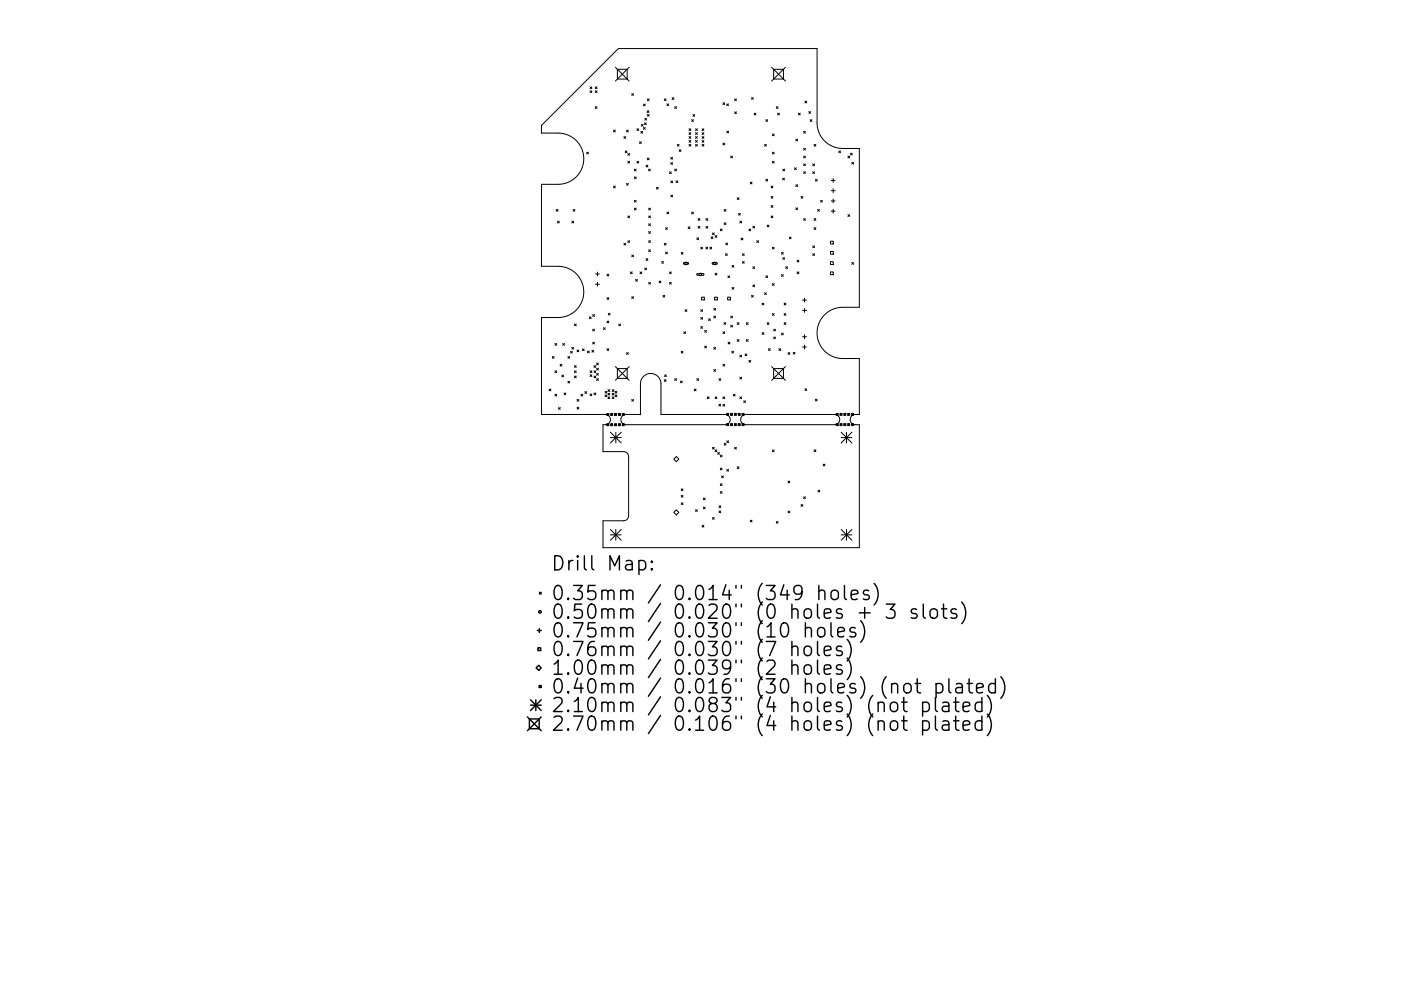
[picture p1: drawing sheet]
<svg xmlns="http://www.w3.org/2000/svg" width="297mm" height="210mm" viewBox="0 0 297 210" stroke-linecap="round" stroke-linejoin="round" font-family="sans-serif">
<defs><g id="words">
<g font-size="4.2">
<text x="116.7" y="121.1">Drill Map:</text>
<text x="116.7" y="127.4">0.35mm / 0.014&quot; (349 holes)</text>
<text x="116.7" y="131.3">0.50mm / 0.020&quot; (0 holes + 3 slots)</text>
<text x="116.7" y="135.3">0.75mm / 0.030&quot; (10 holes)</text>
<text x="116.7" y="139.2">0.76mm / 0.030&quot; (7 holes)</text>
<text x="116.7" y="143.2">1.00mm / 0.039&quot; (2 holes)</text>
<text x="116.7" y="147.2">0.40mm / 0.016&quot; (30 holes) (not plated)</text>
<text x="116.7" y="151.1">2.10mm / 0.083&quot; (4 holes) (not plated)</text>
<text x="116.7" y="155.1">2.70mm / 0.106&quot; (4 holes) (not plated)</text>
</g>
</g></defs>
<g fill="none" stroke="#000" stroke-width=".21">
<path d="M125.1 18.4l.4 .4M125.1 19.3l.4 .3M125.5 18.4l-.4 .4M125.5 19.3l-.4 .3M126.2 18.4l.4 .4M126.2 19.3l.4 .3M126.6 18.4l-.4 .4M126.6 19.3l-.4 .3M130.5 14.3l2.9 2.9M130.9 14.7h2.1v2.1h-2.1zM131.1 10.3h42.1v15.8a5.4 5.4 0 0 0 5.5 5.4h3.5v33.7h-3.5a5.4 5.4 0 0 0-5.5 5.4 5.4 5.4 0 0 0 5.5 5.5h3.5v11.8h-.9a1.09 1.09 0 0 0-1 1.1 1.09 1.09 0 0 0 1 1.1h.9v26.1h-54.4v-5.7h4.4a1.09 1.09 0 0 0 1.1-1.1v-12.5a1.09 1.09 0 0 0-1.1-1.1h-4.4v-5.7h.5a1.09 1.09 0 0 0 1.1-1.1 1.09 1.09 0 0 0-1.1-1.1h-13.5v-20.5h3.5a5.4 5.4 0 0 0 5.5-5.5 5.4 5.4 0 0 0-5.5-5.4h-3.5v-17.4h3.5a5.4 5.4 0 0 0 5.5-5.4 5.4 5.4 0 0 0-5.5-5.5h-3.5v-1.6zM133.4 14.3l-2.9 2.9"/>
<path d="M133.9 19.9l.4 .3M134.3 19.9l-.4 .3M163.6 14.3l2.9 2.9M164 14.7h2.1v2.1h-2.1zM166.5 14.3l-2.9 2.9M124.4 32.3l.4 .4M124.8 32.3l-.4 .4M126.2 22.6l.4 .4M126.6 22.6l-.4 .4M130.1 27.6l.4 .4M130.1 39.5l.4 .4M130.5 27.6l-.4 .4"/>
<path d="M130.5 39.5l-.4 .4M132.3 29l.4 .4M132.6 32l.3 .4M132.7 29l-.4 .4M132.8 27.6l.4 .4M132.8 38.9l.4 .4M132.9 32l-.3 .4M133.1 32.6l.4 .3M133.1 34.2l.4 .4M133.2 27.6l-.4 .4M133.2 38.9l-.4 .4M133.5 32.6l-.4 .3"/>
<path d="M133.5 34.2l-.4 .4M134.5 35.9l.4 .4M134.5 37.5l.4 .4M134.9 35.9l-.4 .4M134.9 37.5l-.4 .4M135 27.3l.4 .4M135 34.2l.4 .4M135.4 27.3l-.4 .4M135.4 34.2l-.4 .4M135.6 30.1l.4 .4M135.9 27.9l.4 .4M136 26.4l.4 .4"/>
<path d="M136 30.1l-.4 .4M136.3 27.9l-.4 .4M136.4 26.4l-.4 .4M136.4 22.1l.4 .4M136.4 27l.4 .4M136.6 26.1l.4 .4M136.7 25.1l.4 .4M136.8 22.1l-.4 .4M136.8 27l-.4 .4M137 35.1l.4 .3M137 26.1l-.4 .4M137.1 25.1l-.4 .4"/>
<path d="M137.2 23.5l.4 .4M137.2 33.5l.4 .4M137.3 21l.3 .4M137.3 24.3l.3 .4M137.4 35.1l-.4 .3M137.5 35.9l.4 .4M137.6 23.5l-.4 .4M137.6 33.5l-.4 .4M137.6 21l-.3 .4M137.6 24.3l-.3 .4M137.9 35.9l-.4 .4M139.2 39.7l.4 .4"/>
<path d="M139.6 39.7l-.4 .4M140.8 21l.4 .4M141.2 21l-.4 .4M141.4 22l.4 .4M141.8 22l-.4 .4M141.9 36.5l.4 .3M142.2 34.5l.4 .4M142.2 33.4l.4 .4M142.2 38.4l.4 .4M142.3 36.5l-.4 .3M142.5 20.7l.4 .4M142.6 33.4l-.4 .4"/>
<path d="M142.6 34.5l-.4 .4M142.6 38.4l-.4 .4M142.9 20.7l-.4 .4M143.1 22.6l.3 .4M143.1 35.9l.3 .4M143.3 38.4l.4 .3M143.4 22.6l-.3 .4M143.4 35.9l-.3 .4M143.6 30.6l.4 .4M143.7 38.4l-.4 .3M144 30.6l-.4 .4M144 31.8l.4 .3"/>
<path d="M144.4 31.8l-.4 .3M146.1 29.8l.4 .4M146.1 27.3l.4 .4M146.1 28.2l.4 .3M146.1 29l.4 .4M146.1 30.6l.4 .4M146.5 30.6l-.4 .4M146.5 28.2l-.4 .3M146.5 27.3l-.4 .4M146.5 29l-.4 .4M146.5 29.8l-.4 .4M146.6 25.4l.4 .4"/>
<path d="M146.9 24.3l.4 .4M147 25.4l-.4 .4M147.3 24.3l-.4 .4M147.5 27.3l.4 .4M147.5 28.2l.4 .3M147.5 29l.4 .4M147.5 29.8l.4 .4M147.5 30.6l.4 .4M147.9 28.2l-.4 .3M147.9 27.3l-.4 .4M147.9 29l-.4 .4M147.9 29.8l-.4 .4"/>
<path d="M147.9 30.6l-.4 .4M148.9 29l.3 .4M148.9 27.3l.3 .4M148.9 28.2l.3 .3M148.9 29.8l.3 .4M148.9 30.6l.3 .4M149.2 28.2l-.3 .3M149.2 29.8l-.3 .4M149.2 27.3l-.3 .4M149.2 29l-.3 .4M149.2 30.6l-.3 .4M153.3 21.8l.3 .4"/>
<path d="M153.3 30.4l.3 .3M153.6 30.4l-.3 .3M153.6 21.8l-.3 .4M154.1 22l.4 .4M154.1 27.8l.4 .4M154.5 22l-.4 .4M154.5 27.8l-.4 .4M154.9 33.1l.4 .4M155.3 33.1l-.4 .4M155.8 23.7l.3 .4M155.8 21l.3 .4M156.1 21l-.3 .4"/>
<path d="M156.1 23.7l-.3 .4M159.1 38.6l.3 .4M159.3 20.7l.4 .4M159.4 38.6l-.3 .4M159.7 20.7l-.4 .4M159.9 24l.4 .4M160.3 24l-.4 .4M162.1 30.6l.4 .4M162.4 25.4l.4 .4M162.4 38l.4 .4M162.5 30.6l-.4 .4M162.8 25.4l-.4 .4"/>
<path d="M162.8 38l-.4 .4M163.5 39.5l.4 .4M163.8 32.3l.3 .4M163.8 28.4l.3 .4M163.8 34.2l.3 .4M163.9 39.5l-.4 .4M164.1 32.3l-.3 .4M164.1 28.4l-.3 .4M164.1 34.2l-.3 .4M164.6 22.6l.4 .4M164.9 24l.3 .4M165 22.6l-.4 .4"/>
<path d="M165.2 24l-.3 .4M165.9 37.8l.4 .4M166 35.9l.3 .4M166.3 37.8l-.4 .4M166.3 35.9l-.3 .4M168.5 35.6l.3 .4M168.7 39.2l.4 .4M168.7 29.5l.4 .4M168.8 35.6l-.3 .4M169.1 29.5l-.4 .4M169.1 39.2l-.4 .4M169.3 24l.4 .4"/>
<path d="M169.7 24l-.4 .4M170.4 27.9l.4 .4M170.4 31.5l.4 .3M170.4 33.1l.4 .4M170.4 34.8l.4 .4M170.4 36.4l.4 .4M170.7 21.5l.3 .3M170.8 36.4l-.4 .4M170.8 27.9l-.4 .4M170.8 33.1l-.4 .4M170.8 31.5l-.4 .3M170.8 34.8l-.4 .4"/>
<path d="M171 21.5l-.3 .3M171.5 23.7l.4 .3M171.8 25.4l.3 .4M171.9 23.7l-.4 .3M172.1 25.4l-.3 .4M172.3 36.4l.4 .4M172.3 34.8l.4 .4M172.6 30.6l.4 .4M172.7 34.8l-.4 .4M172.7 36.4l-.4 .4M172.9 38.1l.4 .3M173 30.6l-.4 .4"/>
<path d="M173.3 38.1l-.4 .3M176.2 38.3h.9M176.7 37.9v.8M177.8 32l.4 .4M178.2 32l-.4 .4M179.8 33.1l.4 .4M180.2 33.1l-.4 .4M180.3 32.5l.4 .4M180.6 34.4l.4 .4M180.7 32.5l-.4 .4M181 34.4l-.4 .4M117.9 44.4l.4 .4"/>
<path d="M118.2 46.9l.4 .4M118.3 44.4l-.4 .4M118.6 46.9l-.4 .4M121.2 46.9l.4 .4M121.5 44.4l.4 .4M121.6 46.9l-.4 .4M121.9 44.4l-.4 .4M126.3 58.1h.8M126.7 57.7v.8M126.7 59.9v.8M128.7 58.2l.4 .4M129.1 58.2l-.4 .4"/>
<path d="M132.3 51.6l.4 .4M132.7 51.6l-.4 .4M133.1 45.8l.4 .4M133.1 51.1l.4 .3M133.5 45.8l-.4 .4M133.5 51.1l-.4 .3M133.7 57.7l.3 .4M133.9 54.1l.4 .4M134 57.7l-.3 .4M134.3 54.1l-.4 .4M134.5 42.5l.4 .4M134.5 44.2l.4 .3"/>
<path d="M134.8 59.3l.3 .4M134.9 42.5l-.4 .4M134.9 44.2l-.4 .3M135.1 59.3l-.3 .4M135.7 57.7l.4 .4M136.1 57.7l-.4 .4M136.7 56.9l.4 .3M137 54.9l.4 .3M137.1 56.9l-.4 .3M137.4 54.9l-.4 .3M137.5 44.2l.4 .3M137.5 45.8l.4 .4"/>
<path d="M137.5 47.5l.4 .4M137.5 49.1l.4 .4M137.5 51.1l.4 .3M137.5 53l.4 .4M137.5 59.9l.4 .4M137.9 53l-.4 .4M137.9 44.2l-.4 .3M137.9 45.8l-.4 .4M137.9 47.5l-.4 .4M137.9 49.1l-.4 .4M137.9 51.1l-.4 .3M137.9 59.9l-.4 .4"/>
<path d="M139.7 59.6l.4 .4M140.1 59.6l-.4 .4M140.3 55.5l.4 .4M140.7 55.5l-.4 .4M140.8 51.6l.4 .4M141.1 48.3l.4 .4M141.1 53.5l.4 .4M141.2 51.6l-.4 .4M141.4 45l.4 .4M141.5 48.3l-.4 .4M141.5 53.5l-.4 .4M141.8 45l-.4 .4"/>
<path d="M141.9 59.9l.4 .4M141.9 57.7l.4 .4M142.2 41.4l.4 .4M142.3 57.7l-.4 .4M142.3 59.9l-.4 .4M142.6 41.4l-.4 .4M144.4 53.6l.4 .3M144.8 53.6l-.4 .3M144.9 55.8l1-.1 .1 .2-.1 .2h-.9zM145.9 48.1l.4 .4M146.3 48.1l-.4 .4M146.6 45l.4 .4"/>
<path d="M147 45l-.4 .4M147.7 50.5l.4 .3M147.8 58.1h1.3l.2 .1-.2 .2h-1.2zM148 46.4l.4 .4M148 48l.4 .4M148.1 50.5l-.4 .3M148.4 48l-.4 .4M148.4 46.4l-.4 .4M148.6 52.4l.4 .4M149 52.4l-.4 .4M149.7 52.4l.3 .4M149.7 48l.4 .4"/>
<path d="M149.7 46.4l.4 .4M150 52.4l-.3 .4M150.1 46.4l-.4 .4M150.1 48l-.4 .4M150.5 52.4l.4 .4M150.8 50.2l.4 .4M150.9 52.4l-.4 .4M151 55.8l.9-.1 .2 .2-.2 .2h-.8zM151.1 49.4l.3 .4M151.2 50.2l-.4 .4M151.4 49.4l-.3 .4M151.6 50l.4 .4"/>
<path d="M151.6 58l.4 .3M152 50l-.4 .4M152 58l-.4 .3M152.7 48.6l.4 .4M153.1 48.6l-.4 .4M153.5 44.4l.4 .4M153.5 47.3l.4 .3M153.8 53.8l.4 .4M153.9 51.6l.4 .3M153.9 44.4l-.4 .4M153.9 47.3l-.4 .3M154.2 53.8l-.4 .4"/>
<path d="M154.3 51.6l-.4 .3M154.3 58.5l.4 .4M154.7 58.5l-.4 .4M155.2 56.3l.4 .4M155.6 56.3l-.4 .4M156.3 42l.4 .3M156.6 45.3l.4 .3M156.7 42l-.4 .3M156.9 46.9l.3 .4M157 45.3l-.4 .3M157.1 50.5l.4 .4M157.2 46.9l-.3 .4"/>
<path d="M157.4 53.8l.4 .4M157.4 55.5l.4 .4M157.5 50.5l-.4 .4M157.8 55.5l-.4 .4M157.8 53.8l-.4 .4M158.8 48.6l.4 .4M159.2 48.6l-.4 .4M159.6 48l.4 .4M159.6 56.6l.4 .4M160 48l-.4 .4M160 56.6l-.4 .4M160.4 51.1l.4 .3"/>
<path d="M160.8 51.1l-.4 .3M162.4 58.5l.4 .4M162.7 47.8l.3 .3M162.8 58.5l-.4 .4M163 47.8l-.3 .3M163.5 45.8l.4 .4M163.5 41.7l.4 .4M163.5 43.6l.4 .4M163.8 52.4l.3 .4M163.9 43.6l-.4 .4M163.9 41.7l-.4 .4M163.9 45.8l-.4 .4"/>
<path d="M164.1 52.4l-.3 .4M165.7 53.6l.4 .3M165.7 58.2l.4 .4M166 54.7l.3 .3M166.1 58.2l-.4 .4M166.1 53.6l-.4 .3M166.3 54.7l-.3 .3M166.6 56.6l.4 .4M167 56.6l-.4 .4M167.3 50.3l.4 .4M167.7 50.3l-.4 .4M168.7 44.1l.4 .4"/>
<path d="M169 55.2l.4 .4M169 57.7l.4 .4M169.1 44.1l-.4 .4M169.4 57.7l-.4 .4M169.4 55.2l-.4 .4M169.8 41.7l.4 .4M170.2 41.7l-.4 .4M170.4 46.4l.4 .4M170.8 46.4l-.4 .4M172.3 52.2l.4 .4M172.3 53.8l.4 .4M172.6 46.4l.4 .4"/>
<path d="M172.6 48.3l.4 .4M172.7 52.2l-.4 .4M172.7 53.8l-.4 .4M173 48.3l-.4 .4M173 46.4l-.4 .4M173.3 44.4l.4 .4M173.7 44.4l-.4 .4M174 42.5l.4 .4M174.4 42.5l-.4 .4M176.1 51.2h.6v.6h-.6zM176.1 53.4h.6v.5h-.6zM176.1 55.5h.6v.6h-.6z"/>
<path d="M176.1 57.7h.6v.6h-.6zM176.2 40.5h.9M176.2 42.6h.9M176.2 44.8h.9M176.7 40v.9M176.7 42.2v.8M176.7 44.4v.8M179.8 45.5l.4 .4M180.2 45.5l-.4 .4M180.6 55.7l.4 .4M181 55.7l-.4 .4M117.1 75.6l.4 .4"/>
<path d="M117.5 75.6l-.4 .4M117.7 72.9l.3 .4M117.7 78.7l.3 .4M118 72.9l-.3 .4M118 78.7l-.3 .4M118.8 77.3l.3 .4M119.1 79.6l.4 .4M119.1 77.3l-.3 .4M119.3 72.9l.4 .4M119.5 79.6l-.4 .4M119.7 72.9l-.4 .4M120.4 75.6l.4 .4"/>
<path d="M120.8 75.6l-.4 .4M121 74.5l.3 .4M121.2 73.7l.4 .4M121.3 74.5l-.3 .4M121.6 73.7l-.4 .4M121.8 68.7l.4 .4M121.8 77.6l.4 .4M121.8 78.7l.4 .4M121.8 79.8l.4 .4M122.2 68.7l-.4 .4M122.2 77.6l-.4 .4M122.2 78.7l-.4 .4"/>
<path d="M122.2 79.8l-.4 .4M122.3 74.3l.4 .3M122.7 74.3l-.4 .3M123.5 74l.4 .4M123.9 74l-.4 .4M124.6 74.5l.3 .4M124.9 74.5l-.3 .4M125 67.2l.3 .4M125.1 78.7l.4 .4M125.1 79.5l.4 .4M125.3 67.2l-.3 .4M125.5 78.7l-.4 .4"/>
<path d="M125.5 79.5l-.4 .4M125.5 74.3l.4 .4M125.7 72.6l.3 .4M125.7 66.7l.3 .4M125.7 69.8l.3 .4M125.9 74.3l-.4 .4M125.9 77.6l.4 .4M125.9 78.7l.4 .4M125.9 79.8l.4 .4M126 69.8l-.3 .4M126 66.7l-.3 .4M126 72.6l-.3 .4"/>
<path d="M126.3 60.3h.8M126.3 78.7l-.4 .4M126.3 77.6l-.4 .4M126.3 79.8l-.4 .4M126.5 77l.4 .4M126.5 78.1l.4 .4M126.5 79.2l.4 .4M126.9 78.1l-.4 .4M126.9 77l-.4 .4M126.9 79.2l-.4 .4M127.9 69.5l.4 .4M128.3 69.5l-.4 .4"/>
<path d="M128.7 63.2l.4 .3M128.7 68.1l.4 .4M128.7 74l.4 .4M129 66.5l.4 .3M129.1 63.2l-.4 .3M129.1 68.1l-.4 .4M129.1 74l-.4 .4M129.4 66.5l-.4 .3M130.5 77.8l2.9 2.9M130.9 78.2h2.1v2.1h-2.1zM131.2 68.7l.4 .4M131.6 68.7l-.4 .4"/>
<path d="M132.8 74.8l.4 .4M133.2 74.8l-.4 .4M133.4 77.8l-2.9 2.9M133.9 62.9l.4 .4M134.3 62.9l-.4 .4M136.4 79.9a2.17 2.17 0 0 1 2.4-.5 2.17 2.17 0 0 1 1.3 2v6.5h13.6a1.09 1.09 0 0 1 1.1 1.1 1.09 1.09 0 0 1-1.1 1.1h-21a1.09 1.09 0 0 1-1.1-1.1 1.09 1.09 0 0 1 1.1-1.1h3.1v-6.7l.2-.7zM140.6 62.7l.3 .3M140.9 79.5l.4 .4M140.9 62.7l-.3 .3M141.3 79.5l-.4 .4M144.4 74.5l.4 .4M144.8 74.5l-.4 .4"/>
<path d="M145 70.4l.4 .4M145.3 65.7l.3 .4M145.4 70.4l-.4 .4M145.6 65.7l-.3 .4M148.6 65.7l.4 .4M148.6 67.4l.4 .3M148.6 69.3l.4 .4M148.7 63h.6v.6h-.6zM149 65.7l-.4 .4M149 67.4l-.4 .3M149 69.3l-.4 .4M149.4 70.1l.4 .4"/>
<path d="M149.4 73.4l.4 .4M149.8 70.1l-.4 .4M149.8 73.4l-.4 .4M150.2 67.6l.4 .4M150.6 67.6l-.4 .4M151.3 67.1l.4 .4M151.3 65.4l.4 .4M151.3 73.7l.4 .4M151.3 78.4l.4 .4M151.5 63h.6v.6h-.6zM151.7 78.4l-.4 .4M151.7 65.4l-.4 .4"/>
<path d="M151.7 67.1l-.4 .4M151.7 73.7l-.4 .4M153.3 77.3l.3 .4M153.3 70.4l.3 .4M153.5 68.4l.4 .4M153.6 70.4l-.3 .4M153.6 77.3l-.3 .4M153.9 68.4l-.4 .4M154.3 63h.6v.6h-.6zM154.4 72.6l.4 .4M154.8 72.6l-.4 .4M154.9 69l.4 .4"/>
<path d="M154.9 67.1l.4 .4M155.2 74.5l.3 .4M155.2 61l.4 .4M155.3 67.1l-.4 .4M155.3 69l-.4 .4M155.5 74.5l-.3 .4M155.6 61l-.4 .4M156.3 72l.4 .4M156.3 68.5l.4 .3M156.7 68.5l-.4 .3M156.7 72l-.4 .4M156.9 75.4l.3 .3"/>
<path d="M157.2 75.4l-.3 .3M158 75.1l.3 .4M158.2 68.5l.4 .3M158.2 72l.4 .4M158.3 75.1l-.3 .4M158.6 68.5l-.4 .3M158.6 72l-.4 .4M158.8 76.5l.4 .3M159.2 76.5l-.4 .3M159.3 62.7l.4 .3M159.6 60.5l.4 .3M159.7 62.7l-.4 .3"/>
<path d="M160 60.5l-.4 .3M161.6 64.3l.3 .4M161.6 70.6l.4 .4M161.9 64.3l-.3 .4M162 70.6l-.4 .4M162.1 62.1l.4 .4M162.5 62.1l-.4 .4M162.7 68.5l.3 .3M162.9 74l.4 .4M163 68.5l-.3 .3M163.3 74l-.4 .4M163.6 77.8l2.9 2.9"/>
<path d="M163.8 66.5l.3 .4M163.8 60.2l.3 .4M164 78.2h2.1v2.1h-2.1zM164 69.8l.4 .4M164 71.5l.4 .4M164.1 60.2l-.3 .4M164.1 66.5l-.3 .4M164.4 69.8l-.4 .4M164.4 71.5l-.4 .4M165.1 74l.4 .4M165.5 74l-.4 .4M165.7 70.7l.4 .3"/>
<path d="M166.1 70.7l-.4 .3M166.2 64.3l.4 .4M166.2 66.5l.4 .4M166.2 68.5l.4 .3M166.5 77.8l-2.9 2.9M166.6 66.5l-.4 .4M166.6 64.3l-.4 .4M166.6 68.5l-.4 .3M167.1 74.8l.4 .4M167.5 74.8l-.4 .4M168.2 74.7l.4 .4M168.6 74.7l-.4 .4"/>
<path d="M170.2 71.4h.8M170.2 73.6h.8M170.2 63.7h.8M170.2 65.9h.8M170.6 63.3v.8M170.6 65.4v.9M170.6 71v.9M170.6 73.2v.8M116.4 82.5l.4 .4M116.8 82.5l-.4 .4M117.7 83.6l.3 .4M118 83.6l-.3 .4"/>
<path d="M118.4 86.5l.4 .4M118.8 86.5l-.4 .4M119.6 83.4l.4 .4M120 83.4l-.4 .4M120.4 80.9l.4 .4M120.8 80.9l-.4 .4M122.3 84.8l.4 .3M122.3 86.4l.4 .4M122.7 84.8l-.4 .3M122.7 86.4l-.4 .4M123.2 83.6l.4 .4M123.6 83.6l-.4 .4"/>
<path d="M124 83.1l.4 .4M124.4 83.1l-.4 .4M125.1 83.6l.4 .4M125.5 83.6l-.4 .4M125.9 83.4l.4 .4M126.3 83.4l-.4 .4M126.5 80.3l.4 .4M126.9 80.3l-.4 .4M128.3 83l.4 .4M128.3 83.8l.4 .4M128.7 87.7l.4 .5M128.7 89.9l.4 .4"/>
<path d="M128.7 83l-.4 .4M128.7 83.8l-.4 .4M128.9 82.7l.4 .4M128.9 83.4l.4 .4M128.9 84.2l.4 .4M129.1 87.7l-.4 .5M129.1 89.9l-.4 .4M129.3 82.7l-.4 .4M129.3 83.4l-.4 .4M129.3 84.2l-.4 .4M129.4 91.7l2.3 2.3M129.4 92.8h2.3"/>
<path d="M129.5 89.9l.4 .4M129.5 87.7l.4 .5M129.8 82.7l.4 .4M129.8 83.4l.4 .4M129.8 84.2l.4 .4M129.9 87.7l-.4 .5M129.9 89.9l-.4 .4M130.2 82.7l-.4 .4M130.2 83.4l-.4 .4M130.2 84.2l-.4 .4M130.3 87.7l.4 .5M130.3 89.9l.4 .4"/>
<path d="M130.4 83l.4 .4M130.4 83.8l.4 .4M130.6 91.7v2.3M130.7 87.7l-.4 .5M130.7 89.9l-.4 .4M130.8 83l-.4 .4M130.8 83.8l-.4 .4M131.1 87.7l.4 .5M131.1 89.9l.4 .4M131.5 87.7l-.4 .5M131.5 89.9l-.4 .4M131.7 91.7l-2.3 2.3"/>
<path d="M131.9 87.7l.5 .5M131.9 89.9l.5 .4M132.4 87.7l-.5 .5M132.4 89.9l-.5 .4M133.9 84.8l.4 .3M134.3 84.8l-.4 .3M140.8 80.5l.4 .4M141.2 80.5l-.4 .4M142.8 97.4l.6-.5 .5 .5-.5 .5zM143.1 80.3l.3 .4M143.4 80.3l-.3 .4M144.3 80.8l.4 .4"/>
<path d="M144.7 80.8l-.4 .4M147.2 82.5l.4 .4M147.6 82.5l-.4 .4M147.7 80.3l.4 .4M148.1 80.3l-.4 .4M150 84.2l.3 .4M150.3 84.2l-.3 .4M151.1 94.9l.3 .4M151.4 94.9l-.3 .4M151.6 84.2l.4 .4M151.6 95.5l.4 .3M152 84.2l-.4 .4"/>
<path d="M152 95.5l-.4 .3M152.2 96l.3 .4M152.4 85.8l.4 .3M152.4 80.3l.4 .4M152.5 96l-.3 .4M152.7 96.6l.4 .3M152.7 99.3l.4 .4M152.8 85.8l-.4 .3M152.8 80.3l-.4 .4M153.1 96.6l-.4 .3M153.1 99.3l-.4 .4M153.3 84.2l.3 .4"/>
<path d="M153.3 85.8l.3 .4M153.5 94.1l.4 .4M153.6 84.2l-.3 .4M153.6 85.8l-.3 .4M153.9 94.1l-.4 .4M154.1 87.7l.4 .4M154.1 89.9l.4 .4M154.1 93.5l.4 .4M154.1 99.6l.4 .4M154.5 93.5l-.4 .4M154.5 99.6l-.4 .4M154.5 87.7l-.4 .4"/>
<path d="M154.5 89.9l-.4 .4M154.9 87.7l.4 .4M154.9 89.9l.4 .4M155.3 87.7l-.4 .4M155.3 89.9l-.4 .4M155.5 83.6l.4 .4M155.7 89.9l.4 .4M155.7 87.7l.4 .4M155.8 94.9l.3 .4M155.9 83.6l-.4 .4M156.1 87.7l-.4 .4M156.1 89.9l-.4 .4"/>
<path d="M156.1 94.9l-.3 .4M156.3 99l.4 .4M156.5 87.7l.4 .4M156.5 89.9l.4 .4M156.7 99l-.4 .4M156.9 80l.3 .4M156.9 84.2l.3 .4M156.9 87.7l-.4 .4M156.9 89.9l-.4 .4M157.2 80l-.3 .4M157.2 84.2l-.3 .4M157.3 89.9l.5 .4"/>
<path d="M157.3 87.7l.5 .4M157.4 88.3l.7-.4h18.9a1.09 1.09 0 0 1 1 1.1 1.09 1.09 0 0 1-1 1.1h-18.9a1.09 1.09 0 0 1-1-.7 1.09 1.09 0 0 1 .3-1.1zM157.7 85l.4 .4M157.8 87.7l-.5 .4M157.8 89.9l-.5 .4M158.1 85l-.4 .4M163.8 95.5l.3 .3M164.1 95.5l-.3 .3M170.7 82.5l.3 .4M171 82.5l-.3 .4M172.6 95.4l.4 .4M172.9 84.7l.4 .4"/>
<path d="M173 95.4l-.4 .4M173.3 84.7l-.4 .4M174.5 98.5l.4 .4M174.9 98.5l-.4 .4M177.3 89.9l.4 .4M177.3 87.7l.4 .4M177.7 87.7l-.4 .4M177.7 89.9l-.4 .4M178.1 89.9l.4 .4M178.1 87.7l.4 .4M178.3 91.7l2.3 2.3M178.3 92.8h2.3"/>
<path d="M178.5 89.9l-.4 .4M178.5 87.7l-.4 .4M178.9 87.7l.4 .4M178.9 89.9l.4 .4M179.3 87.7l-.4 .4M179.3 89.9l-.4 .4M179.5 91.7v2.3M179.7 87.7l.5 .4M179.7 89.9l.5 .4M180.2 87.7l-.5 .4M180.2 89.9l-.5 .4M180.5 87.7l.5 .4"/>
<path d="M180.5 89.9l.5 .4M180.6 91.7l-2.3 2.3M181 87.7l-.5 .4M181 89.9l-.5 .4M129.4 113.5h2.3M129.4 112.3l2.3 2.3M130.6 112.3v2.3M131.7 112.3l-2.3 2.3M142.8 108.7l.6-.5 .5 .5-.5 .6zM144.4 103.7l.4 .4M144.4 105.1l.4 .4M144.4 106.7l.4 .3"/>
<path d="M144.8 103.7l-.4 .4M144.8 105.1l-.4 .4M144.8 106.7l-.4 .3M147.5 108.1l.4 .4M147.9 108.1l-.4 .4M148.9 111.5l.3 .3M149.1 107.6l.4 .4M149.1 105.7l.4 .3M149.2 111.5l-.3 .3M149.5 105.7l-.4 .3M149.5 107.6l-.4 .4M151.1 109.8l.3 .4"/>
<path d="M151.4 109.8l-.3 .4M152.4 107.3l.4 .4M152.4 108.4l.4 .4M152.7 104.3l.4 .4M152.7 102.6l.4 .4M152.8 108.4l-.4 .4M152.8 107.3l-.4 .4M153 101l.4 .4M153.1 102.6l-.4 .4M153.1 104.3l-.4 .4M153.4 101l-.4 .4M159.1 110.4l.3 .3"/>
<path d="M159.4 110.4l-.3 .3M164.6 110.6l.4 .4M165 110.6l-.4 .4M167.1 102.1l.4 .3M167.1 108.4l.4 .4M167.5 102.1l-.4 .3M167.5 108.4l-.4 .4M169.8 107.1l.4 .3M170.2 107.1l-.4 .3M170.4 105.4l.4 .4M170.8 105.4l-.4 .4M173.4 104l.4 .4"/>
<path d="M173.8 104l-.4 .4M178.3 112.3l2.3 2.3M178.3 113.5h2.3M179.5 112.3v2.3M180.6 112.3l-2.3 2.3"/>
<circle cx="145.4" cy="55.9" r=".27"/>
<circle cx="148.5" cy="58.2" r=".27"/>
<circle cx="151.5" cy="55.9" r=".27"/>
<circle cx="128.9" cy="90.1" r=".22"/>
<circle cx="128.9" cy="87.9" r=".22"/>
<circle cx="129.7" cy="90.1" r=".22"/>
<circle cx="129.7" cy="87.9" r=".22"/>
<circle cx="130.5" cy="90.1" r=".22"/>
<circle cx="130.5" cy="87.9" r=".22"/>
<circle cx="131.3" cy="90.1" r=".22"/>
<circle cx="131.3" cy="87.9" r=".22"/>
<circle cx="132.1" cy="90.1" r=".22"/>
<circle cx="132.1" cy="87.9" r=".22"/>
<circle cx="154.3" cy="87.9" r=".22"/>
<circle cx="154.3" cy="90.1" r=".22"/>
<circle cx="155.1" cy="87.9" r=".22"/>
<circle cx="155.1" cy="90.1" r=".22"/>
<circle cx="155.9" cy="87.9" r=".22"/>
<circle cx="155.9" cy="90.1" r=".22"/>
<circle cx="156.7" cy="87.9" r=".22"/>
<circle cx="156.7" cy="90.1" r=".22"/>
<circle cx="157.5" cy="87.9" r=".22"/>
<circle cx="157.5" cy="90.1" r=".22"/>
<circle cx="177.5" cy="87.9" r=".22"/>
<circle cx="177.5" cy="90.1" r=".22"/>
<circle cx="178.3" cy="87.9" r=".22"/>
<circle cx="178.3" cy="90.1" r=".22"/>
<circle cx="179.1" cy="87.9" r=".22"/>
<circle cx="179.1" cy="90.1" r=".22"/>
<circle cx="179.9" cy="87.9" r=".22"/>
<circle cx="179.9" cy="90.1" r=".22"/>
<circle cx="180.8" cy="87.9" r=".22"/>
<circle cx="180.8" cy="90.1" r=".22"/>
</g>
<circle cx="135.8" cy="87.9" r=".05" fill="#000" stroke="#000" stroke-width=".21"/>
<g fill="none" stroke="#000" stroke-width=".3">
<path d="M135.5 119.1l.8-.2 .6 .6v.8l-.3 .5-.3 .1-.8-.1M138.2 119.1l.1 .1-.1 .1-.2-.1 .2-.1v.2M113.9 133.8h.8M114 137.4h.6v.6h-.6zM114.3 133.4v.8M114.4 125.7l.3 .3M114.7 125.7l-.3 .3M138.2 120.6l.1 .2-.1 .1-.2-.1 .2-.2v.3M167.9 137.4a.74 .74 0 0 1 1.3 .1v1.6M167.9 136.1v3M170.8 133.4a.74 .74 0 0 1 1.2 .2v1.5M170.8 137.2a.81 .81 0 0 1 1.2 .5v.8a.81 .81 0 0 1-.7 .6 .81 .81 0 0 1-.8-.6v-.8z"/>
<path d="M170.8 132.1v3M173.3 136.1v2.6l.5 .4M173.5 133.4a.81 .81 0 0 1 .8-.3 .81 .81 0 0 1 .6 .6v.9a.81 .81 0 0 1-.8 .6 .81 .81 0 0 1-.8-.6v-.9zM173.6 125.5a.74 .74 0 0 1 1.3 .1v1.6M173.6 124.2v3M174.8 138.1l1.4-.3-.2-.6-.8-.1-.4 .4v1.2l.1 .2 .3 .2 .8-.2M176.2 132.1v2.6l.4 .4M176.5 125.4a.81 .81 0 0 1 1.3 .4v.8a.81 .81 0 0 1-.8 .6 .81 .81 0 0 1-.8-.6v-.8zM177.6 134.1l1.4-.3-.1-.5-.9-.2-.4 .5v1.1l.2 .3 .2 .1 .9-.1M178.5 137.2l-.7-.1-.5 .4 .2 .4 1 .3 .1 .3-.1 .4-.3 .2-.9-.2M179 124.2v2.6l.5 .4M179.6 135.7a3.4 3.4 0 0 1 0 4.5"/>
<path d="M179.6 139.6a3.4 3.4 0 0 1 0 4.6M180.5 126.2l1.4-.3-.1-.5-.9-.2-.4 .4v1.2l.1 .3 .3 .1 .9-.1M181.3 133.3l-.7-.2-.4 .5 .1 .4 1 .3 .2 .3-.2 .4-.3 .1-.8-.1M182.2 130h2.3M182.5 131.7a3.4 3.4 0 0 1 0 4.6M183.3 128.9v2.3M184.2 125.4l-.7-.2-.5 .4 .2 .5 1 .3 .1 .2-.1 .5-.3 .1-.9-.1M185.3 123.8a3.4 3.4 0 0 1 0 4.6M187.9 128.2h1.9l-1 1.1a.81 .81 0 0 1 1 .6v.7l-.3 .4-.3 .2h-.9l-.4-.3M194.3 129.3l-.7-.1-.4 .4 .1 .4 1 .3 .2 .3-.2 .4-.3 .2-.8-.2M195.8 128.2v2.5l.4 .5M197.3 129.5a.81 .81 0 0 1 .8-.3 .81 .81 0 0 1 .7 .5v.9a.81 .81 0 0 1-.8 .6 .81 .81 0 0 1-.8-.6v-.9z"/>
<path d="M199.6 129.2h1.2M200 128.2v2.5l.2 .3 .6 .2M202.8 129.3l-.8-.1-.4 .4 .2 .4 1 .3 .1 .3-.1 .4-.3 .2-.9-.2M203.9 127.7a3.4 3.4 0 0 1 0 4.6M111.8 152.1l2.9 2.9M112.2 152.5h2.1v2.1h-2.1zM112.5 148.5l2.2 2.3M112.5 149.6h2.2M113.6 148.5v2.3M113.7 141.7l.5-.6 .5 .6-.5 .5zM114.3 145.4l.4 .5M114.7 145.4l-.4 .5"/>
<path d="M114.7 148.5l-2.2 2.3M114.7 152.1l-2.9 2.9M167.9 141.3a.74 .74 0 0 1 1.3 .2v1.5M167.9 140v3M170.6 141.3a.81 .81 0 0 1 .8-.3 .81 .81 0 0 1 .6 .6v.9a.81 .81 0 0 1-.7 .6 .81 .81 0 0 1-.8-.6v-.9zM173.3 140v2.6l.5 .4M174.8 142l1.4-.2-.2-.6-.8-.2-.4 .5v1.1l.1 .3 .3 .1 .8-.1M178.5 141.2l-.7-.2-.5 .5 .2 .4 1 .3 .1 .3-.1 .4-.3 .1-.9-.1M188.9 149.3a.81 .81 0 0 1 .8-.3 .81 .81 0 0 1 .6 .5v.9a.81 .81 0 0 1-.8 .6 .81 .81 0 0 1-.7-.6v-.9zM188.9 153.2a.81 .81 0 0 1 .8-.3 .81 .81 0 0 1 .6 .6v.9a.81 .81 0 0 1-.8 .6 .81 .81 0 0 1-.7-.6v-.9zM191.2 149h1.1M191.2 152.9h1.1"/>
<path d="M191.6 148v2.5l.2 .3 .5 .2M191.6 151.9v2.6l.2 .3 .5 .1M191.8 145.3a.81 .81 0 0 1 .8-.3 .81 .81 0 0 1 .6 .6v.8a.81 .81 0 0 1-.8 .6 .81 .81 0 0 1-.8-.6v-.8zM194 145h1.2M194.5 144v2.6l.1 .3 .6 .1M195.6 149.1l.9-.1 .5 .5v.9l-.2 .4-.3 .2-.9-.2M195.6 153.1l.9-.2 .5 .6v.9l-.2 .4-.3 .1-.9-.1M195.6 149v3M195.6 152.9v3M198.3 148v2.5l.5 .5M198.3 151.9v2.6l.5 .4M198.5 145.2l.8-.2 .6 .6v.8l-.3 .5-.3 .1-.8-.1"/>
<path d="M198.5 145v3M199.9 149.1l.3-.1 .8 .1 .2 .3v1.6M199.9 153.1l.3-.2 .8 .2 .2 .3v1.5M201.2 144v2.6l.4 .4M201.2 149.7l-1 .1a.59 .59 0 0 0-.5 .6 .59 .59 0 0 0 .5 .6l1-.2M201.2 153.6l-1 .2a.59 .59 0 0 0-.5 .6 .59 .59 0 0 0 .5 .5l1-.1M202.2 149h1.1M202.2 152.9h1.1M202.6 148v2.5l.2 .3 .5 .2M202.6 151.9v2.6l.2 .3 .5 .1M202.8 145.2l.2-.2 .9 .2 .1 .2v1.6M204 145.7l-1 .2a.59 .59 0 0 0-.4 .5 .59 .59 0 0 0 .4 .6l1-.1"/>
<path d="M204.2 150l1.4-.3-.1-.6-.9-.1-.4 .4v1.1l.1 .3 .3 .2 .9-.2M204.2 153.9l1.4-.3-.1-.5-.9-.2-.4 .5v1.1l.1 .3 .3 .1 .9-.1M205 145h1.2M205.5 144v2.6l.1 .3 .6 .1M207 146l1.5-.3-.2-.5-.8-.2-.5 .4v1.2l.2 .3 .3 .1 .8-.1M208.2 149.1l-.9-.1-.5 .5v.9l.2 .4 .3 .2 .9-.2M208.2 153.1l-.9-.2-.5 .6v.9l.2 .4 .3 .1 .9-.1M208.2 148v3M208.2 151.9v3M209.3 147.5a3.4 3.4 0 0 1 0 4.6M209.3 151.5a3.4 3.4 0 0 1 0 4.6M211 145.2l-.8-.2-.6 .6v.8l.3 .5 .3 .1 .8-.1"/>
<path d="M211 144v3M212.2 143.6a3.4 3.4 0 0 1 0 4.6"/>
<circle cx="114.5" cy="129.8" r=".27"/>
<circle cx="114.5" cy="145.7" r=".22"/>
</g>
<use href="#words"/>
</svg>
